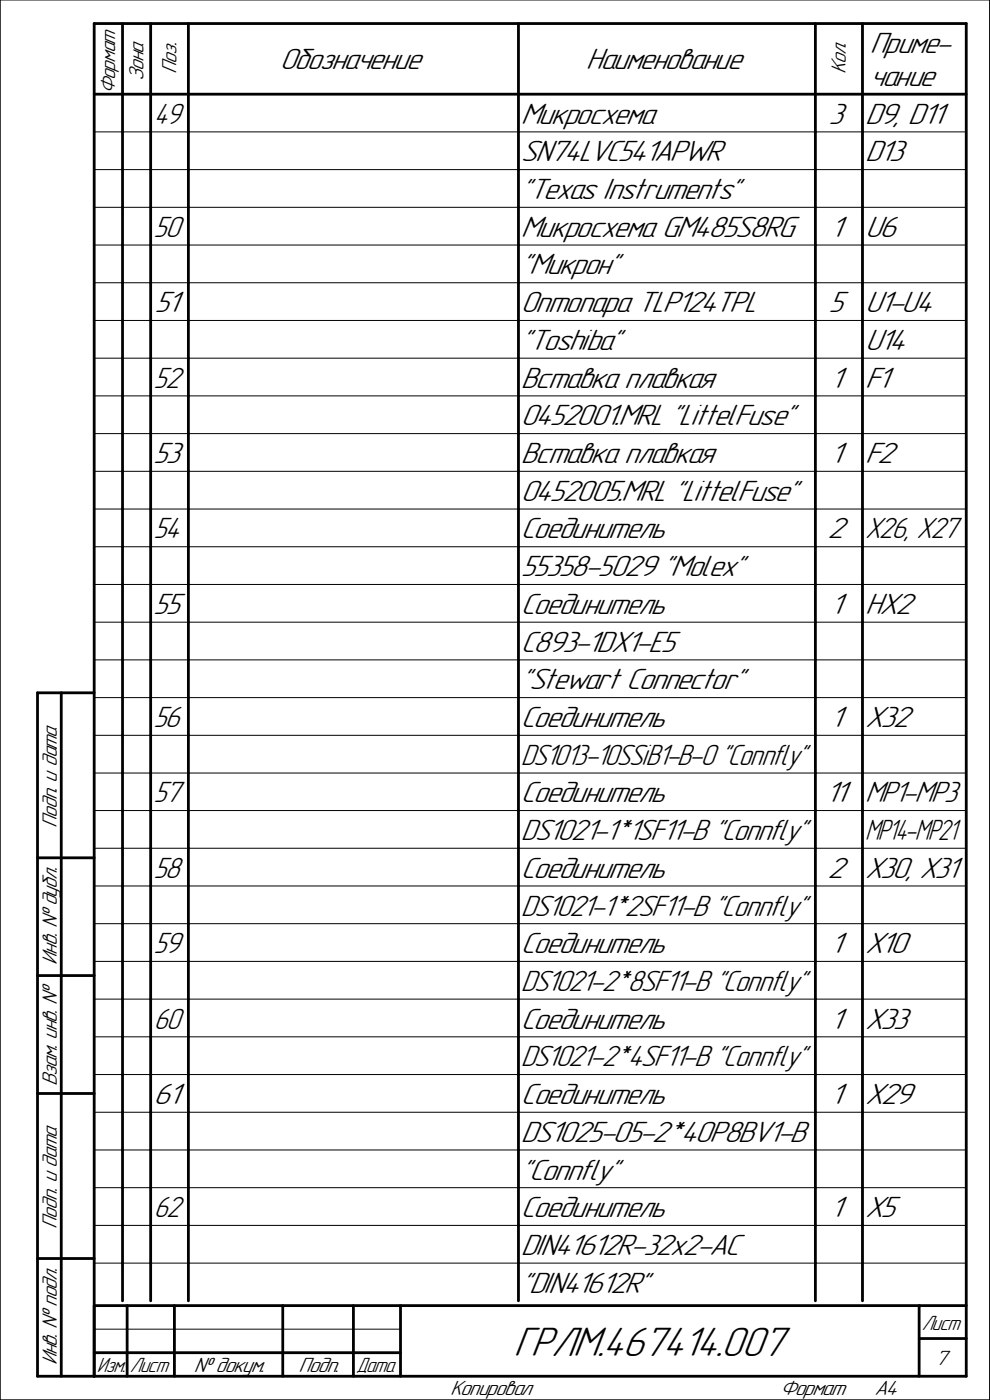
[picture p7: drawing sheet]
<svg xmlns="http://www.w3.org/2000/svg" width="210mm" height="297mm" viewBox="0 0 210 297" stroke-linecap="round" stroke-linejoin="round" font-family="sans-serif">
<defs><g id="words">
<text font-size="9.3" x="108.9" y="287.6">ГРЛМ.467414.007</text>
<g font-size="6.7">
<text x="184.5" y="11.2">Приме-</text>
<text x="59.4" y="14.7">Обозначение</text>
<text x="124.3" y="14.7">Наименование</text>
<text x="184.5" y="18.2">чание</text>
<text x="110.5" y="26.2">Микросхема</text>
<text x="175.8" y="26.2">3</text>
<text x="183.5" y="26.2">D9, D11</text>
<text x="110.5" y="34.2">SN74LVC541APWR</text>
<text x="183.5" y="34.2">D13</text>
<text x="110.5" y="42.2">&quot;Texas Instruments&quot;</text>
<text x="110.5" y="50.2">Микросхема GM485S8RG</text>
<text x="176.1" y="50.2">1</text>
<text x="183.5" y="50.2">U6</text>
<text x="110.5" y="58.2">&quot;Микрон&quot;</text>
<text x="32.8" y="66.2">51</text>
<text x="110.5" y="66.2">Оптопара TLP124TPL</text>
<text x="175.8" y="66.2">5</text>
<text x="183.5" y="66.2">U1-U4</text>
<text x="110.5" y="74.2">&quot;Toshiba&quot;</text>
<text x="183.5" y="74.2">U14</text>
<text x="110.5" y="82.2">Вставка плавкая</text>
<text x="176.1" y="82.2">1</text>
<text x="183.5" y="82.2">F1</text>
<text x="110.5" y="90.2">0452001.MRL &quot;LittelFuse&quot;</text>
<text x="32.5" y="98.2">53</text>
<text x="110.5" y="98.2">Вставка плавкая</text>
<text x="176.1" y="98.2">1</text>
<text x="183.5" y="98.2">F2</text>
<text x="110.5" y="106.2">0452005.MRL &quot;LittelFuse&quot;</text>
<text x="110.5" y="114.2">Соединитель</text>
<text x="175.6" y="114.2">2</text>
<text x="110.5" y="122.2">55358-5029 &quot;Molex&quot;</text>
<text x="32.5" y="130.2">55</text>
<text x="110.5" y="130.2">Соединитель</text>
<text x="176.1" y="130.2">1</text>
<text x="183.5" y="130.2">HX2</text>
<text x="110.5" y="138.2">C893-1DX1-E5</text>
<text x="110.5" y="146.2">&quot;Stewart Connector&quot;</text>
<text x="110.5" y="154.2">Соединитель</text>
<text x="176.1" y="154.2">1</text>
<text x="183.5" y="154.2">X32</text>
<text x="110.5" y="170.2">Соединитель</text>
<text x="175.1" y="170.2">11</text>
<text x="183.5" y="170.2">MP1-MP3</text>
<text x="110.5" y="178.2">DS1021-1*1SF11-B &quot;Connfly&quot;</text>
<text x="110.5" y="186.2">Соединитель</text>
<text x="175.6" y="186.2">2</text>
<text x="183.5" y="186.2">X30, X31</text>
<text x="110.5" y="194.2">DS1021-1*2SF11-B &quot;Connfly&quot;</text>
<text x="110.5" y="202.2">Соединитель</text>
<text x="176.1" y="202.2">1</text>
<text x="183.5" y="202.2">X10</text>
<text x="110.5" y="210.2">DS1021-2*8SF11-B &quot;Connfly&quot;</text>
<text x="110.5" y="218.2">Соединитель</text>
<text x="176.1" y="218.2">1</text>
<text x="183.5" y="218.2">X33</text>
<text x="110.5" y="226.2">DS1021-2*4SF11-B &quot;Connfly&quot;</text>
<text x="32.6" y="234.2">61</text>
<text x="110.5" y="234.2">Соединитель</text>
<text x="176.1" y="234.2">1</text>
<text x="183.5" y="234.2">X29</text>
<text x="110.5" y="242.2">DS1025-05-2*40P8BV1-B</text>
<text x="110.5" y="250.2">&quot;Connfly&quot;</text>
<text x="110.5" y="258.2">Соединитель</text>
<text x="176.1" y="258.2">1</text>
<text x="183.5" y="258.2">X5</text>
<text x="110.5" y="266.2">DIN41612R-32x2-AC</text>
<text x="110.5" y="274.2">&quot;DIN41612R&quot;</text>
</g>
<g font-size="6.6">
<text x="32.6" y="26.2">49</text>
<text x="32.6" y="50.2">50</text>
<text x="32.6" y="82.2">52</text>
<text x="32.6" y="114.2">54</text>
<text x="183.5" y="114.2">X26, X27</text>
<text x="32.6" y="154.2">56</text>
<text x="110.5" y="162.2">DS1013-10SSiB1-B-0 &quot;Connfly&quot;</text>
<text x="32.6" y="170.2">57</text>
<text x="32.6" y="186.2">58</text>
<text x="32.6" y="202.2">59</text>
<text x="32.6" y="218.2">60</text>
<text x="32.6" y="258.2">62</text>
</g>
<text font-size="6.5" x="183.5" y="178.2">MP14-MP21</text>
<g font-size="4.7">
<text x="30.4" y="17.2" transform="rotate(-90 30.4 17.2)">Зона</text>
<text x="37.4" y="15.6" transform="rotate(-90 37.4 15.6)">Поз.</text>
<text x="179.4" y="15.7" transform="rotate(-90 179.4 15.7)">Кол.</text>
<text x="24.4" y="20" transform="rotate(-90 24.4 20)">Формат</text>
<text x="12.1" y="175.6" transform="rotate(-90 12.1 175.6)">Подп. и дата</text>
<text x="12.1" y="204.7" transform="rotate(-90 12.1 204.7)">Инв. № дубл.</text>
<text x="12.1" y="230.4" transform="rotate(-90 12.1 230.4)">Взам. инв. №</text>
<text x="12.1" y="260.6" transform="rotate(-90 12.1 260.6)">Подп. и дата</text>
<text x="195.6" y="282.1">Лист</text>
<text x="12.1" y="289.7" transform="rotate(-90 12.1 289.7)">Инв. № подл.</text>
<text x="20.6" y="291">Изм. Лист</text>
<text x="41.1" y="291">№ докум.</text>
<text x="63.4" y="291">Подп.</text>
<text x="75.6" y="291">Дата</text>
<text x="198.3" y="289.6">7</text>
<text x="95.5" y="296">Копировал</text>
<text x="165.5" y="296">Формат</text>
<text x="185.5" y="296">A4</text>
</g>
</g></defs>
<g fill="none" stroke="#000" stroke-width=".21">
<path d="M-.1 0h210.2M0 0v297M210 0v297M20 28h185M20 36h185M20 44h185M20 52h185M20 60h185M20 68h185M20 76h185M20 84h185M20 92h185"/>
<path d="M20 100h185M20 108h185M20 116h185M20 124h185M20 132h185M20 140h185M20 148h185M20 156h185M20 164h185M20 172h185M20 180h185M20 188h185"/>
<path d="M20 196h185M20 204h185M20 212h185M20 220h185M20 228h185M20 236h185M20 244h185M20 252h185M20 260h185M20 268h185M-.1 297h210.2M20 282h65"/>
</g>
<g fill="none" stroke="#000" stroke-width=".59">
<path d="M20 20h185M26 5v271M32 5v271M40 5v271M110 5v271M173 5v271M183 5v271M13 147v145M20 147h-12v145h197v-287h-185v287M8 182h12M8 207h12M8 232h12"/>
<path d="M8 267h12M20 277h185M27 277v15M37 277v15M60 277v15M75 277v15M85 277v15M195 277v15M20 287h65M195 284h10"/>
</g>
<use href="#words"/>
</svg>
